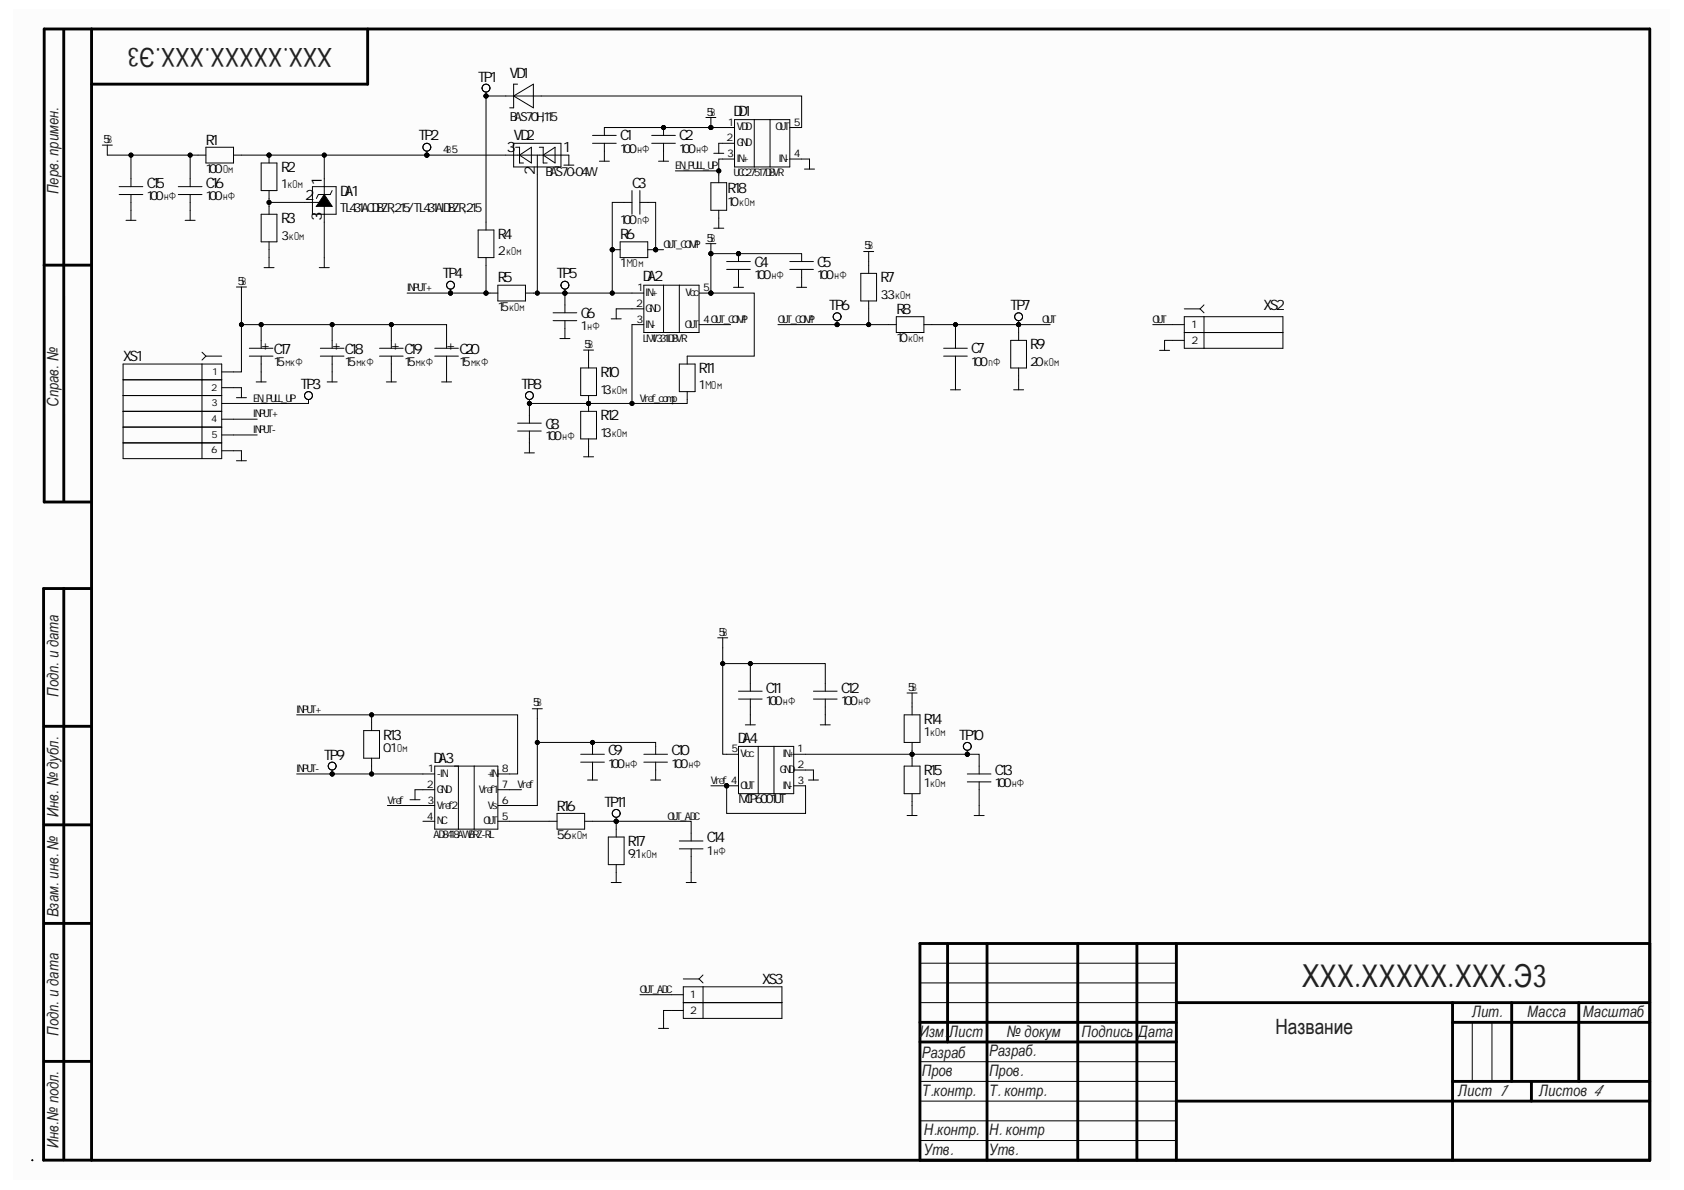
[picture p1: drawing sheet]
<svg xmlns="http://www.w3.org/2000/svg" width="297mm" height="210mm" viewBox="0 0 297 210" stroke-linecap="round" stroke-linejoin="round" font-family="sans-serif">
<defs><g id="words">
<text font-size="5.6" fill="#172721" x="229.7" y="174.1">ХXX.XXXXX.XXX.Э3</text>
<text font-size="4.6" fill="#172721" x="58.5" y="8.5" transform="rotate(-180 58.5 8.5)">ХXX.XXXXX.XXX.Э3</text>
<text font-size="3.7" fill="#172721" x="225" y="182.4">Название</text>
<g font-size="2.8" fill="#172721">
<text x="10.3" y="34.2" transform="rotate(-90 10.3 34.2)">Перв. примен.</text>
<text x="10.3" y="71.8" transform="rotate(-90 10.3 71.8)">Справ. №</text>
<text x="10.3" y="122.9" transform="rotate(-90 10.3 122.9)">Подп. и дата</text>
<text x="10.3" y="144.1" transform="rotate(-90 10.3 144.1)">Инв. № дубл.</text>
<text x="10.3" y="161.8" transform="rotate(-90 10.3 161.8)">Взам. инв. №</text>
<text x="259.6" y="179.4">Лит.</text>
<text x="269.4" y="179.4">Масса</text>
<text x="279.2" y="179.4">Масштаб</text>
<text x="10.3" y="182.7" transform="rotate(-90 10.3 182.7)">Подп. и дата</text>
<text x="162.3" y="182.9">Изм.</text>
<text x="167.4" y="182.9">Лист</text>
<text x="177.6" y="182.9">№ докум</text>
<text x="190.8" y="182.9">Подпись</text>
<text x="200.8" y="182.9">Дата</text>
<text x="162.6" y="186.7">Разраб</text>
<text x="162.6" y="189.8">Пров</text>
<text x="174.5" y="186.3">Разраб.</text>
<text x="174.5" y="189.8">Пров.</text>
<text x="162.6" y="193.3">Т.контр.</text>
<text x="174.5" y="193.3">Т. контр.</text>
<text x="257.2" y="193.3">Лист 1</text>
<text x="271.5" y="193.3">Листов 4</text>
<text x="10.3" y="202.5" transform="rotate(-90 10.3 202.5)">Инв.№ подл.</text>
<text x="162.9" y="200.3">Н.контр.</text>
<text x="162.9" y="203.7">Утв.</text>
<text x="174.5" y="203.7">Утв.</text>
<text x="174.5" y="200.3">Н. контр</text>
</g>
<g font-size="2.5">
<text x="84.3" y="14.4">TP1</text>
<text x="89.9" y="13.7">VD1</text>
<text x="129.4" y="20.5">DD1</text>
<text x="36.3" y="25.5">R1</text>
<text x="73.9" y="24.8">TP2</text>
<text x="89.3" y="26.9">3</text>
<text x="90.6" y="24.8">VD2</text>
<text x="99.3" y="26.9">1</text>
<text x="109.4" y="24.8">C1</text>
<text x="119.8" y="24.8">C2</text>
<text x="25.9" y="33.1">C15</text>
<text x="36.3" y="33.1">C16</text>
<text x="49.6" y="30.4">R2</text>
<text x="53.8" y="35.3">2</text>
<text x="56.8" y="32.6" transform="rotate(-90 56.8 32.6)">1</text>
<text x="60" y="34.5">DA1</text>
<text x="94.3" y="30.8" transform="rotate(-90 94.3 30.8)">2</text>
<text x="111.5" y="33.1">C3</text>
<text x="128.3" y="34.1">R18</text>
<text x="49.6" y="39.4">R3</text>
<text x="56.8" y="39" transform="rotate(-90 56.8 39)">3</text>
<text x="87.8" y="42.2">R4</text>
<text x="109.4" y="42.2">R6</text>
<text x="133.1" y="47.1">C4</text>
<text x="144.2" y="47.1">C5</text>
<text x="78.1" y="49.1">TP4</text>
<text x="87.8" y="49.8">R5</text>
<text x="98.2" y="49.1">TP5</text>
<text x="113.4" y="49.6">DA2</text>
<text x="155.3" y="49.8">R7</text>
<text x="102.5" y="56.1">C6</text>
<text x="146.3" y="54.7">TP6</text>
<text x="158.1" y="55.4">R8</text>
<text x="178.3" y="54.7">TP7</text>
<text x="222.8" y="54.7">XS2</text>
<text x="21.7" y="63.7">XS1</text>
<text x="46.2" y="60.4" transform="rotate(90 46.2 60.4)">+</text>
<text x="48.3" y="62.4">C17</text>
<text x="58.7" y="60.4" transform="rotate(90 58.7 60.4)">+</text>
<text x="60.8" y="62.4">C18</text>
<text x="69.1" y="60.4" transform="rotate(90 69.1 60.4)">+</text>
<text x="71.3" y="62.4">C19</text>
<text x="78.8" y="60.4" transform="rotate(90 78.8 60.4)">+</text>
<text x="81" y="62.4">C20</text>
<text x="123.3" y="65.9">R11</text>
<text x="171.3" y="62.3">C7</text>
<text x="181.7" y="61.6">R9</text>
<text x="53" y="68.7">TP3</text>
<text x="92" y="68.7">TP8</text>
<text x="105.9" y="66.5">R10</text>
<text x="96.2" y="75.6">C8</text>
<text x="105.9" y="74.1">R12</text>
<text x="135.1" y="122.2">C11</text>
<text x="148.4" y="122.2">C12</text>
<text x="67.6" y="130.5">R13</text>
<text x="130.1" y="131">DA4</text>
<text x="162.9" y="127.7">R14</text>
<text x="169.2" y="130.5">TP10</text>
<text x="57.2" y="134">TP9</text>
<text x="76.5" y="134.5">DA3</text>
<text x="107.3" y="133.2">C9</text>
<text x="118.4" y="133.2">C10</text>
<text x="162.9" y="136.8">R15</text>
<text x="175.5" y="136.8">C13</text>
<text x="98.2" y="143">R16</text>
<text x="106.6" y="142.3">TP11</text>
<text x="110.7" y="149.3">R17</text>
<text x="124.7" y="148.5">C14</text>
<text x="134.4" y="173.6">XS3</text>
</g>
<g font-size="2.2">
<text x="89.9" y="21.4">BAS70H,115</text>
<text x="109.4" y="27">100 нФ</text>
<text x="119.8" y="27">100 нФ</text>
<text x="25.9" y="35.3">100 нФ</text>
<text x="36.3" y="30.4">100 Ом</text>
<text x="36.3" y="35.3">100 нФ</text>
<text x="49.6" y="33.2">1 кОм</text>
<text x="96.2" y="31.1">BAS70-04W</text>
<text x="60" y="37.4">TL431ACDBZR,215/ TL431AIDBZR,215</text>
<text x="109.4" y="39.5">100 пФ</text>
<text x="128.3" y="36.3">1</text>
<text x="128.9" y="36.3">0 кОм</text>
<text x="49.6" y="42.3">3 кОм</text>
<text x="87.8" y="45.1">2 кОм</text>
<text x="109.4" y="47.1">1 МОм</text>
<text x="133.1" y="49.2">100 нФ</text>
<text x="144.2" y="49.2">100 нФ</text>
<text x="155.3" y="52.7">3.3 кОм</text>
<text x="87.8" y="54.8">15 кОм</text>
<text x="102.5" y="58.3">1 нФ</text>
<text x="48.3" y="64.6">15 мкФ</text>
<text x="60.8" y="64.6">15 мкФ</text>
<text x="71.3" y="64.6">15 мкФ</text>
<text x="81" y="64.6">15 мкФ</text>
<text x="158.1" y="60.4">10 кОм</text>
<text x="171.3" y="64.5">100 пФ</text>
<text x="181.7" y="64.5">20 кОм</text>
<text x="105.9" y="69.4">13 кОм</text>
<text x="123.3" y="68.7">1 МОм</text>
<text x="96.2" y="77.7">100 нФ</text>
<text x="105.9" y="77">13 кОм</text>
<text x="135.1" y="124.3">100 нФ</text>
<text x="148.4" y="124.3">100 нФ</text>
<text x="162.9" y="129.9">1 кОм</text>
<text x="67.6" y="132.6">0.1 Ом</text>
<text x="107.3" y="135.4">100 нФ</text>
<text x="118.4" y="135.4">100 нФ</text>
<text x="130.3" y="141.7">MCP6001UT</text>
<text x="162.9" y="138.9">1 кОм</text>
<text x="175.5" y="138.9">100 нФ</text>
<text x="98.2" y="147.9">5.6 кОм</text>
<text x="110.7" y="151.4">9.1 кОм</text>
<text x="124.7" y="150.7">1 нФ</text>
</g>
<g font-size="2">
<text x="124.6" y="20.4">5В</text>
<text x="18.2" y="25.2">5В</text>
<text x="124.6" y="42.6">5В</text>
<text x="152.5" y="44">5В</text>
<text x="41.9" y="50.2">5В</text>
<text x="103" y="61.4">5В</text>
<text x="126.7" y="112.1">5В</text>
<text x="94" y="124.6">5В</text>
<text x="160.2" y="121.9">5В</text>
</g>
<g font-size="1.9">
<text x="128.4" y="22.2">1</text>
<text x="130" y="23">VDD</text>
<text x="136.8" y="23">OUT</text>
<text x="140" y="22.2">5</text>
<text x="78.1" y="27.1">4В5</text>
<text x="119.1" y="29.8">EN_PULL_UP</text>
<text x="128.2" y="24.9">2</text>
<text x="128.3" y="27.7">3</text>
<text x="130" y="25.8">GND</text>
<text x="130" y="28.6">IN+</text>
<text x="137.4" y="28.6">IN-</text>
<text x="140" y="27.7">4</text>
<text x="129.4" y="31">UCC27517DBVR</text>
<text x="117" y="43.7">OUT_COMP</text>
<text x="71.8" y="51.3">INPUT+</text>
<text x="112.4" y="51.3">1</text>
<text x="113.9" y="52.3">I</text>
<text x="114.1" y="52.3">N+</text>
<text x="120.9" y="52.3">Vcc</text>
<text x="124" y="51.3">5</text>
<text x="112.2" y="54.1">2</text>
<text x="112.3" y="56.9">3</text>
<text x="113.9" y="55">GND</text>
<text x="113.9" y="57.8">I</text>
<text x="114.1" y="57.8">N-</text>
<text x="120.8" y="57.8">OUT</text>
<text x="124" y="56.9">4 OUT_COMP</text>
<text x="137.2" y="56.9">OUT_COMP</text>
<text x="183.8" y="56.9">OUT</text>
<text x="203.3" y="56.9">OUT</text>
<text x="210.2" y="57.8">1</text>
<text x="113.4" y="60.3">LMV331IDBVR</text>
<text x="210.2" y="60.6">2</text>
<text x="44.7" y="70.8">EN_PULL_UP</text>
<text x="112.9" y="70.8">Vref_comp</text>
<text x="44.7" y="73.6">INPUT+</text>
<text x="44.7" y="76.4">INPUT-</text>
<text x="52.3" y="125.8">INPUT+</text>
<text x="52.3" y="136.2">INPUT-</text>
<text x="75.6" y="136.2">1</text>
<text x="77.1" y="137">-IN</text>
<text x="86" y="137">+IN</text>
<text x="88.5" y="136.2">8</text>
<text x="129" y="132.7">5</text>
<text x="130.6" y="133.6">Vcc</text>
<text x="137.6" y="136.4">GND</text>
<text x="138.1" y="133.6">IN+</text>
<text x="140.7" y="132.7">1</text>
<text x="140.7" y="135.5">2</text>
<text x="68.4" y="141.8">Vref</text>
<text x="75.3" y="139">2</text>
<text x="75.4" y="141.8">3</text>
<text x="77.1" y="139.8">GND</text>
<text x="77.1" y="142.6">Vref2</text>
<text x="84.4" y="139.8">Vref1</text>
<text x="86" y="142.6">Vs</text>
<text x="88.5" y="141.8">6</text>
<text x="88.5" y="139">7</text>
<text x="91.3" y="139">Vref</text>
<text x="125.4" y="138.3">Vref 4</text>
<text x="130.6" y="139.2">OUT</text>
<text x="138.1" y="139.2">IN-</text>
<text x="140.7" y="138.3">3</text>
<text x="75.3" y="144.6">4</text>
<text x="76.5" y="147.9">AD8418AWBRZ-RL</text>
<text x="77.1" y="145.4">NC</text>
<text x="85.3" y="145.4">OUT</text>
<text x="88.5" y="144.6">5</text>
<text x="117.8" y="144.6">OUT_ADC</text>
<text x="112.9" y="175.1">OUT_ADC</text>
<text x="121.7" y="176">1</text>
<text x="121.7" y="178.8">2</text>
</g>
<g font-size="1.7">
<text x="37.2" y="68.9">2</text>
<text x="37.3" y="71.7">3</text>
<text x="37.5" y="66.1">1</text>
<text x="37.2" y="74.4">4</text>
<text x="37.3" y="77.2">5</text>
<text x="37.2" y="80">6</text>
</g>
</g></defs>
<g fill="#fffcf8">
<path d="M2.2 1.6h292.3v206.5h-292.3z" fill-rule="evenodd"/>
<path d="M2.2 1.6h292.3v206.5h-292.3z" fill-rule="evenodd"/>
</g>
<g fill="none" stroke="#000" stroke-width=".51">
<path d="M11.2 5.2l.1 83.3M16.1 5.1v199.6h274.9v-199.6h-283.2v83.4h8.3M64.9 5.1v9.7h-48.8M7.8 46.8h8.3M11.3 103.8v100.8M16 103.8h-8.3v100.8h8.3M7.8 128.1h8.3M7.8 145.5h8.3M7.8 162.9h8.3M167.1 166.4v17.4M174.1 166.4v38.3M190.1 166.4v38.3"/>
<path d="M200.5 166.4v38.3M207.5 166.4v38.3M207.5 176.9h83.5M256.2 176.9v27.8M266.6 176.9v13.8M278.5 176.9v13.8M291 166.4h-128.7v38.3M7.8 187.2h8.3M162.3 180.3h45.2M162.3 183.8h45.2M207.5 194.2h83.5M256.2 180.3h34.8"/>
<path d="M256.2 190.7h34.8M270.1 190.7v3.5"/>
</g>
<g fill="none" stroke="#000" stroke-width=".18">
<path d="M85.7 16.2v.7M90.6 16.9l3.5-2.1v4.2zM91.3 14.8h-.7v4.2h-.7M18 25.6h1.8M18.9 25.6v1.8h17.4M21 34.3h4.2M21 32.9h4.2M22.2 38.9h1.8M23.1 27.4v5.5M23.1 34.3v4.6M31.5 34.3h4.1M31.5 32.9h4.1"/>
<path d="M32.7 38.9h1.7M33.5 27.4v5.5M33.5 34.3v4.6M36.3 26h4.9v2.8h-4.9zM41.2 27.4h34.1M46.1 28.8h2.7v4.8h-2.7zM46.1 37.8h2.7v4.9h-2.7zM47.5 33.6v2.1h9M47.5 27.4v1.4M47.5 35.7v2.1M55.1 32.9h4.2v4.9h-4.2zM57.2 34.3l1.4 2.1h-2.8z"/>
<path d="M57.2 27.4v6.9M57.2 36.4v10.8M58.6 33.6l-.4 .7h-2l-.4 .7M75.3 27.4h25v1.7M75.3 26.7v.7M90.6 25.3h8.3v4.1h-8.3zM90.9 26h.7v2.8h.7M91.6 27.4l2.1-1.4v2.8zM94.8 27.4v24.3M95.1 26h.7v2.8h.7M95.8 27.4l2.1-1.4v2.8zM99.5 29.1h1.7"/>
<path d="M104.5 25.3h4.2M104.5 23.9h4.2M105.7 28.4h1.8M106.6 25.3v3.1M111.5 35.7h-3.5v16M111.5 33.6v4.2M112.9 35.7h2.8v8.3M112.9 33.6v4.2M115 25.3h4.1M115 23.9h4.1M116.2 28.4h1.7M117 22.5v1.4"/>
<path d="M117 25.3v3.1M124.5 20.7h1.8M125.4 22.5h-18.8v1.4M125.4 22.5h4.2M125.4 20.7v1.8M125.4 32.2h2.8v4.9h-2.8zM125.9 27h1.8M126.8 30.1v2.1M126.8 37.1v3.2M129.6 28.1h-2.8v2h-7.7M129.6 21.1h9.7v8.3h-9.7zM129.6 25.3h-2.8v1.7"/>
<path d="M133 21.1v8.3M135.8 21.1v8.3M139.3 22.5h2.1v-5.6h-55.7v23.7M139.3 28.1h3.5v1.7M141.9 29.8h1.8M41.7 50.6h1.8M42.6 50.6v15h-3.5M42.6 57.3h36.2v4.1M46.1 57.3v4.1M46.6 47.2h1.7M47.5 42.7v4.5M56.3 47.2h1.8"/>
<path d="M58.6 57.3v4.1M69 57.3v4.1M71.8 51.7h13.9M79.5 51v.7M84.3 40.6h2.8v4.8h-2.8zM85.7 51.7h2.1M85.7 45.4v6.3M87.8 50.3h4.9v2.8h-4.9zM92.7 51.7h20.9M97.6 56.6h4.1M97.6 55.2h4.1M98.8 59.7h1.7"/>
<path d="M99.6 51v4.2M99.6 56.6v3.1M107.8 56.2h1.8M108 44h1.4M109.4 42.7h4.9v2.7h-4.9zM113.6 54.5h-4.9v1.7M113.6 57.3h-2.1v13.9M113.6 50.3h9.7v8.3h-9.7zM114.3 44h2.7M117 50.3v8.3M119.8 50.3v8.3M123.3 51.7h2.1"/>
<path d="M123.3 57.3h5.6M124.5 43h1.8M125.4 51.7h7.6v11.1h-11.8v1.4M125.4 43v8.7M125.4 44.7h16v1.4M125.9 40.3h1.8M128.2 47.5h4.2M128.2 46.1h4.2M129.4 50.7h1.7M130.3 44.7v1.4M130.3 47.5v3.2M137.2 57.3h20.9"/>
<path d="M139.3 47.5h4.2M139.3 46.1h4.2M140.5 50.7h1.8M141.4 47.5v3.2M147.7 56.6v.7M151.8 48.2h2.8v4.9h-2.8zM152.3 44.4h1.8M153.2 44.4v3.8M153.2 53.1v4.2M158.1 55.9h4.9v2.7h-4.9zM163 57.3h22.2M168.5 57.3v4.1"/>
<path d="M179.7 56.6v3.4M203.3 57.3h5.6M208.9 54.5h2.8M208.9 58.7h17.4M208.9 55.9h17.4v5.5h-17.4zM211.7 54.5l.7 .7M212.4 55.9v5.5M212.4 53.8l-.7 .7M21.7 69.8h17.4M21.7 72.6h17.4M21.7 64.2h17.4v16.7h-17.4zM21.7 67h17.4"/>
<path d="M21.7 75.3h17.4M21.7 78.1h17.4M35.6 64.2v16.7M35.6 62.1l.7 .7M36.3 62.8h2.8M36.3 62.8l-.7 .7M39.1 68.4h3.5v1.7M39.1 79.5h3.5v1.8M39.1 73.9h6.3M39.1 76.7h6.3M41.7 70.1h1.8M44 62.8h4.1"/>
<path d="M44 61.4h4.1M45.2 67.4h1.7M46.1 62.8v4.6M54.4 70.5v.7h-15.3M56.5 62.8h4.2M56.5 61.4h4.2M57.7 67.4h1.8M58.6 62.8v4.6M66.9 62.8h4.2M66.9 61.4h4.2M68.1 67.4h1.8M69 62.8v4.6"/>
<path d="M76.7 62.8h4.2M76.7 61.4h4.2M77.9 67.4h1.8M78.8 62.8v4.6M91.3 76h4.2M91.3 74.6h4.2M92.5 79.9h1.8M93.4 70.5v.7M93.4 76v3.9M102.4 64.9h2.8v4.9h-2.8zM102.4 72.6h2.8v4.8h-2.8zM102.9 61.8h1.8"/>
<path d="M103.8 61.8v3.1M103.8 69.8v2.8M103.8 77.4v3.2M119.8 64.2h2.8v4.9h-2.8zM121.2 69.1v2.1h-27.8v3.4M166.4 62.8h4.2M166.4 61.4h4.2M167.7 68.8h1.7M168.5 62.8v6M178.3 60h2.8v4.9h-2.8zM178.8 68.8h1.8M179.7 64.9v3.9"/>
<path d="M204.5 61.8h1.8M208.9 60h-3.5v1.8M41.7 81.3h1.8M102.9 80.6h1.8M126.6 112.5h1.8M127.5 112.5v20.5h2.8M127.5 117.1h18.1v4.8M132.4 117.1v4.8M52.3 126.1h13.2v2.8M58.6 135.8v.7M64.2 128.9h2.7v4.8h-2.7zM65.5 133.7v2.8h-13.2"/>
<path d="M65.5 126.1h25.8v10.4h-3.5M65.5 136.5h11.2M76.7 135.1h11.1v11.2h-11.1zM76.7 139.3h-3.5v1.8M80.9 135.1v11.2M83.6 135.1v11.2M87.8 139.3h4.2M93.9 125h1.8M94.8 125v17.1h-7M94.8 131h20.9v2M102.4 134.4h4.2M102.4 133h4.2"/>
<path d="M103.6 137.6h1.8M104.5 131v2M104.5 134.4v3.2M113.6 134.4h4.1M113.6 133h4.1M114.8 137.6h1.7M115.7 134.4v3.2M125.4 138.6h4.9M128.2 138.6v4.9h13.9v-4.9h-2.1M130.3 131.7h9.7v8.3h-9.7zM130.3 123.3h4.1M130.3 121.9h4.1"/>
<path d="M131.5 127.9h1.7M132.4 123.3v4.6M133.7 131.7v8.3M136.5 131.7v8.3M140 133h32.7v3.5M140 135.8h3.5v1.8M142.6 137.6h1.8M143.5 123.3h4.2M143.5 121.9h4.2M144.7 127.9h1.8M145.6 123.3v4.6M159.5 135.1h2.8v4.9h-2.8z"/>
<path d="M159.5 126.1h2.8v4.9h-2.8zM160 122.2h1.8M160.9 131v4.1M160.9 122.2v3.9M160.9 140v3.8M170.6 136.5h4.2M170.6 137.9h4.2M170.6 132.3v.7M172.7 137.9v5.9M68.3 142.1h8.4M72.3 141.1h1.8M74.6 144.9h2.1"/>
<path d="M87.8 144.9h10.5M98.3 143.5h4.8v2.8h-4.8zM103.1 144.9h18.8v3.4M107.3 147.6h2.8v4.9h-2.8zM107.8 155.7h1.8M108.7 144.2v3.4M108.7 152.5v3.2M119.8 149.7h4.2M119.8 148.3h4.2M121 155.7h1.8M121.9 149.7v6M160 143.8h1.8"/>
<path d="M171.8 143.9h1.8M112.9 175.5h7.6M120.5 172.7h2.8M120.5 178.2h-3.5v3.2M120.5 176.9h17.4M120.5 174.1h17.4v5.5h-17.4zM123.3 172.7l.7 .7M124 172l-.7 .7M124 174.1v5.5M162.3 169.9h45.2M162.3 173.4h45.2M162.3 176.9h45.2"/>
<path d="M116.2 181.4h1.7M162.3 187.3h45.2M162.3 190.7h45.2M162.3 194.2h45.2M162.3 197.7h45.2M259.7 180.3v10.4M263.2 180.3v10.4M5.7 204.6l.1 .1zM162.3 201.2h45.2"/>
<circle cx="85.7" cy="15.5" r=".7"/>
<circle cx="85.7" cy="15.5" r=".69"/>
<circle cx="85.7" cy="16.9" r=".35"/>
<circle cx="23.1" cy="27.4" r=".35"/>
<circle cx="33.5" cy="27.4" r=".35"/>
<circle cx="47.5" cy="27.4" r=".35"/>
<circle cx="47.5" cy="35.7" r=".35"/>
<circle cx="57.2" cy="27.4" r=".35"/>
<circle cx="75.3" cy="26" r=".7"/>
<circle cx="75.3" cy="26" r=".69"/>
<circle cx="75.3" cy="27.4" r=".35"/>
<circle cx="117" cy="22.5" r=".35"/>
<circle cx="125.4" cy="22.5" r=".35"/>
<circle cx="126.8" cy="30.1" r=".35"/>
<circle cx="42.6" cy="57.3" r=".35"/>
<circle cx="46.1" cy="57.3" r=".35"/>
<circle cx="58.6" cy="57.3" r=".35"/>
<circle cx="69" cy="57.3" r=".35"/>
<circle cx="79.5" cy="50.3" r=".69"/>
<circle cx="79.5" cy="50.3" r=".7"/>
<circle cx="79.5" cy="51.7" r=".35"/>
<circle cx="85.7" cy="51.7" r=".35"/>
<circle cx="94.8" cy="51.7" r=".35"/>
<circle cx="99.6" cy="50.3" r=".7"/>
<circle cx="99.6" cy="50.3" r=".69"/>
<circle cx="99.6" cy="51.7" r=".35"/>
<circle cx="108" cy="44" r=".35"/>
<circle cx="108" cy="51.7" r=".35"/>
<circle cx="115.7" cy="44" r=".35"/>
<circle cx="125.4" cy="44.7" r=".35"/>
<circle cx="125.4" cy="51.7" r=".35"/>
<circle cx="130.3" cy="44.7" r=".35"/>
<circle cx="147.7" cy="55.9" r=".7"/>
<circle cx="147.7" cy="57.3" r=".35"/>
<circle cx="153.2" cy="57.3" r=".35"/>
<circle cx="168.5" cy="57.3" r=".35"/>
<circle cx="179.7" cy="57.3" r=".35"/>
<circle cx="179.7" cy="55.9" r=".69"/>
<circle cx="54.4" cy="69.8" r=".7"/>
<circle cx="54.4" cy="69.8" r=".69"/>
<circle cx="93.4" cy="71.2" r=".35"/>
<circle cx="93.4" cy="69.8" r=".69"/>
<circle cx="93.4" cy="69.8" r=".7"/>
<circle cx="103.8" cy="71.2" r=".35"/>
<circle cx="111.5" cy="71.2" r=".35"/>
<circle cx="127.5" cy="117.1" r=".35"/>
<circle cx="132.4" cy="117.1" r=".35"/>
<circle cx="58.6" cy="135.1" r=".69"/>
<circle cx="58.6" cy="135.1" r=".7"/>
<circle cx="58.6" cy="136.5" r=".35"/>
<circle cx="65.5" cy="126.1" r=".35"/>
<circle cx="65.5" cy="136.5" r=".35"/>
<circle cx="94.8" cy="131" r=".35"/>
<circle cx="104.5" cy="131" r=".35"/>
<circle cx="128.2" cy="138.6" r=".35"/>
<circle cx="160.9" cy="133" r=".35"/>
<circle cx="170.6" cy="131.7" r=".7"/>
<circle cx="170.6" cy="131.7" r=".69"/>
<circle cx="170.6" cy="133" r=".35"/>
<circle cx="108.7" cy="143.5" r=".7"/>
<circle cx="108.7" cy="143.5" r=".69"/>
<circle cx="108.7" cy="144.9" r=".35"/>
</g>
<g fill="#000">
<circle cx="85.7" cy="16.9" r=".35"/>
<circle cx="23.1" cy="27.4" r=".35"/>
<circle cx="33.5" cy="27.4" r=".35"/>
<circle cx="47.5" cy="27.4" r=".35"/>
<circle cx="47.5" cy="35.7" r=".35"/>
<circle cx="57.2" cy="27.4" r=".35"/>
<circle cx="75.3" cy="27.4" r=".35"/>
<circle cx="117" cy="22.5" r=".35"/>
<circle cx="125.4" cy="22.5" r=".35"/>
<circle cx="126.8" cy="30.1" r=".35"/>
<circle cx="42.6" cy="57.3" r=".35"/>
<circle cx="46.1" cy="57.3" r=".35"/>
<circle cx="58.6" cy="57.3" r=".35"/>
<circle cx="69" cy="57.3" r=".35"/>
<circle cx="79.5" cy="51.7" r=".35"/>
<circle cx="85.7" cy="51.7" r=".35"/>
<circle cx="94.8" cy="51.7" r=".35"/>
<circle cx="99.6" cy="51.7" r=".35"/>
<circle cx="108" cy="44" r=".35"/>
<circle cx="108" cy="51.7" r=".35"/>
<circle cx="115.7" cy="44" r=".35"/>
<circle cx="125.4" cy="44.7" r=".35"/>
<circle cx="125.4" cy="51.7" r=".35"/>
<circle cx="130.3" cy="44.7" r=".35"/>
<circle cx="147.7" cy="57.3" r=".35"/>
<circle cx="153.2" cy="57.3" r=".35"/>
<circle cx="168.5" cy="57.3" r=".35"/>
<circle cx="179.7" cy="57.3" r=".35"/>
<circle cx="93.4" cy="71.2" r=".35"/>
<circle cx="103.8" cy="71.2" r=".35"/>
<circle cx="111.5" cy="71.2" r=".35"/>
<circle cx="127.5" cy="117.1" r=".35"/>
<circle cx="132.4" cy="117.1" r=".35"/>
<circle cx="58.6" cy="136.5" r=".35"/>
<circle cx="65.5" cy="126.1" r=".35"/>
<circle cx="65.5" cy="136.5" r=".35"/>
<circle cx="94.8" cy="131" r=".35"/>
<circle cx="104.5" cy="131" r=".35"/>
<circle cx="128.2" cy="138.6" r=".35"/>
<circle cx="160.9" cy="133" r=".35"/>
<circle cx="170.6" cy="133" r=".35"/>
<circle cx="108.7" cy="144.9" r=".35"/>
</g>
<path d="M57.2 34.3l1.4 2.1h-2.8z" fill="#000"/>
<use href="#words"/>
</svg>
